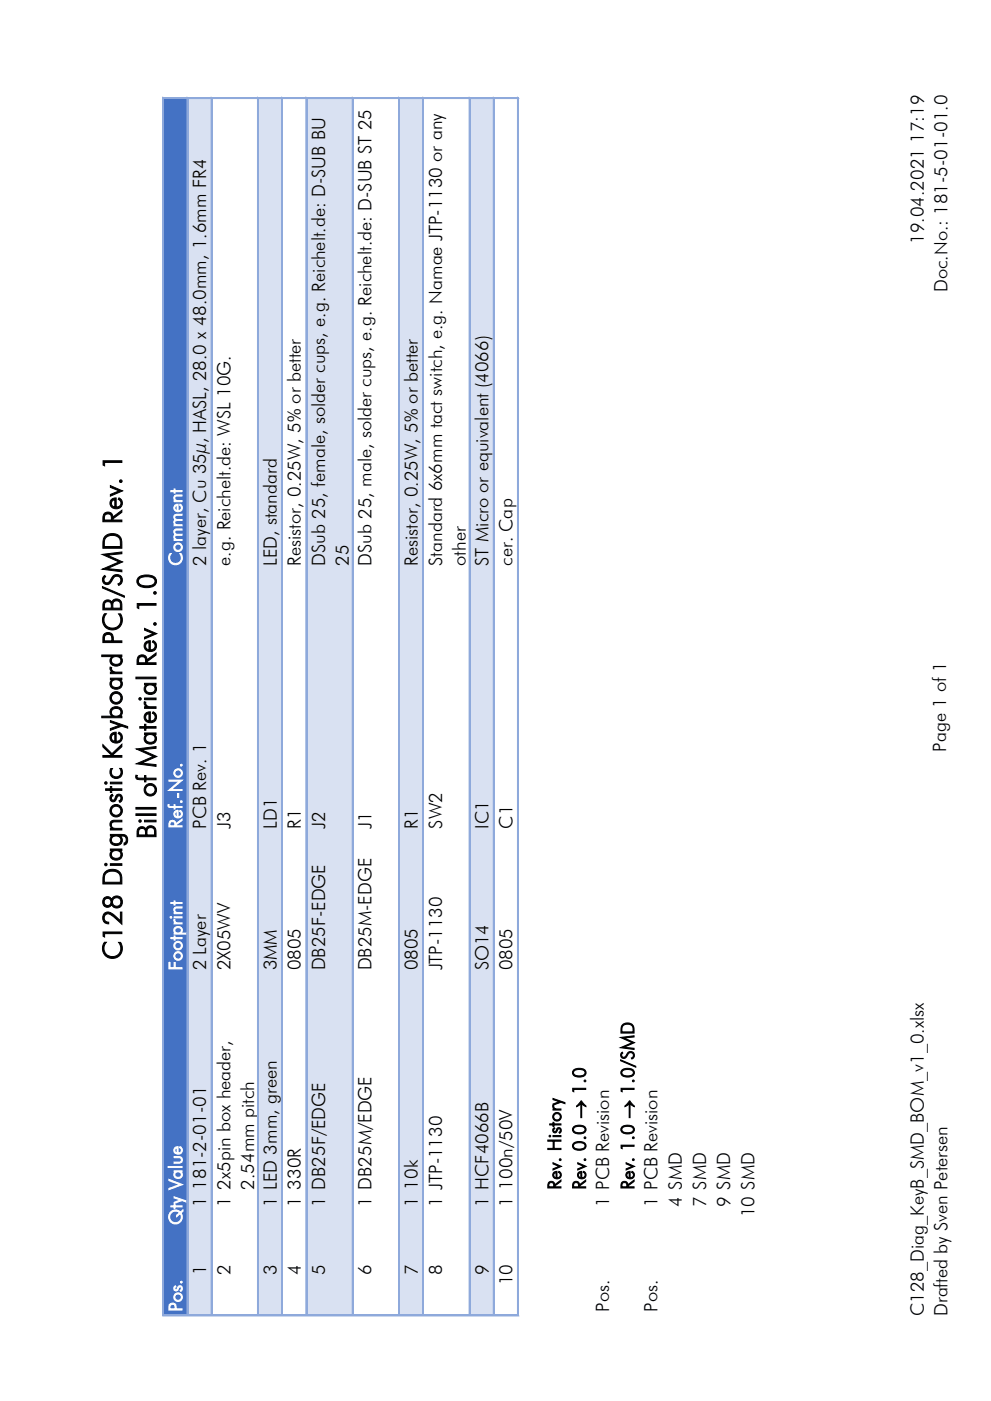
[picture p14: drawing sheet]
<svg xmlns="http://www.w3.org/2000/svg" width="210mm" height="297mm" viewBox="0 0 210 297" stroke-linecap="round" stroke-linejoin="round" font-family="sans-serif">
<defs><g id="words">
<g font-size="5.6">
<text x="33.1" y="177.8" transform="rotate(-90 33.1 177.8)">Bill of Material Rev. 1.0</text>
<text x="25.8" y="203.4" transform="rotate(-90 25.8 203.4)">C128 Diagnostic Keyboard PCB/SMD Rev. 1</text>
</g>
<g font-size="3.9">
<text x="195.7" y="51.6" transform="rotate(-90 195.7 51.6)">19.04.2021 17:19</text>
<text x="200.8" y="61.9" transform="rotate(-90 200.8 61.9)">Doc.No.: 181-5-01-01.0</text>
<text x="43.7" y="119.9" transform="rotate(-90 43.7 119.9)">2 layer, Cu 35µ, HASL, 28.0 x 48.0mm, 1.6mm FR4</text>
<text x="48.8" y="119.9" transform="rotate(-90 48.8 119.9)">e.g. Reichelt.de: WSL 10G.</text>
<text x="58.6" y="119.9" transform="rotate(-90 58.6 119.9)">LED, standard</text>
<text x="63.8" y="119.9" transform="rotate(-90 63.8 119.9)">Resistor, 0.25W, 5% or better</text>
<text x="68.9" y="119.9" transform="rotate(-90 68.9 119.9)">DSub 25, female, solder cups, e.g. Reichelt.de: D-SUB BU</text>
<text x="73.9" y="119.9" transform="rotate(-90 73.9 119.9)">25</text>
<text x="78.7" y="119.9" transform="rotate(-90 78.7 119.9)">DSub 25, male, solder cups, e.g. Reichelt.de: D-SUB ST 25</text>
<text x="88.5" y="119.9" transform="rotate(-90 88.5 119.9)">Resistor, 0.25W, 5% or better</text>
<text x="93.7" y="119.9" transform="rotate(-90 93.7 119.9)">Standard 6x6mm tact switch, e.g. Namae JTP-1130 or any</text>
<text x="98.7" y="119.9" transform="rotate(-90 98.7 119.9)">other</text>
<text x="103.5" y="119.9" transform="rotate(-90 103.5 119.9)">ST Micro or equivalent (4066)</text>
<text x="108.6" y="119.9" transform="rotate(-90 108.6 119.9)">cer. Cap</text>
<text x="200.4" y="159.3" transform="rotate(-90 200.4 159.3)">Page 1 of 1</text>
<text x="43.7" y="175.6" transform="rotate(-90 43.7 175.6)">PCB Rev. 1</text>
<text x="48.8" y="175.6" transform="rotate(-90 48.8 175.6)">J3</text>
<text x="58.6" y="175.6" transform="rotate(-90 58.6 175.6)">LD1</text>
<text x="63.8" y="175.6" transform="rotate(-90 63.8 175.6)">R1</text>
<text x="68.9" y="175.6" transform="rotate(-90 68.9 175.6)">J2</text>
<text x="78.7" y="175.6" transform="rotate(-90 78.7 175.6)">J1</text>
<text x="88.5" y="175.6" transform="rotate(-90 88.5 175.6)">R1</text>
<text x="93.7" y="175.6" transform="rotate(-90 93.7 175.6)">SW2</text>
<text x="103.5" y="175.6" transform="rotate(-90 103.5 175.6)">IC1</text>
<text x="108.6" y="175.6" transform="rotate(-90 108.6 175.6)">C1</text>
<text x="43.7" y="205.7" transform="rotate(-90 43.7 205.7)">2 Layer</text>
<text x="48.8" y="205.7" transform="rotate(-90 48.8 205.7)">2X05WV</text>
<text x="58.6" y="205.7" transform="rotate(-90 58.6 205.7)">3MM</text>
<text x="63.8" y="205.7" transform="rotate(-90 63.8 205.7)">0805</text>
<text x="68.9" y="205.7" transform="rotate(-90 68.9 205.7)">DB25F-EDGE</text>
<text x="78.7" y="205.7" transform="rotate(-90 78.7 205.7)">DB25M-EDGE</text>
<text x="88.5" y="205.7" transform="rotate(-90 88.5 205.7)">0805</text>
<text x="93.7" y="205.7" transform="rotate(-90 93.7 205.7)">JTP-1130</text>
<text x="103.5" y="205.7" transform="rotate(-90 103.5 205.7)">SO14</text>
<text x="108.6" y="205.7" transform="rotate(-90 108.6 205.7)">0805</text>
<text x="43.7" y="255.8" transform="rotate(-90 43.7 255.8)">1</text>
<text x="43.7" y="252.1" transform="rotate(-90 43.7 252.1)">181-2-01-01</text>
<text x="48.8" y="255.8" transform="rotate(-90 48.8 255.8)">1</text>
<text x="48.8" y="252.1" transform="rotate(-90 48.8 252.1)">2x5pin box header,</text>
<text x="53.9" y="252.1" transform="rotate(-90 53.9 252.1)">2.54mm pitch</text>
<text x="58.6" y="255.8" transform="rotate(-90 58.6 255.8)">1 LED 3mm, green</text>
<text x="63.8" y="255.8" transform="rotate(-90 63.8 255.8)">1</text>
<text x="63.8" y="252.1" transform="rotate(-90 63.8 252.1)">330R</text>
<text x="68.9" y="255.8" transform="rotate(-90 68.9 255.8)">1 DB25F/EDGE</text>
<text x="78.7" y="255.8" transform="rotate(-90 78.7 255.8)">1 DB25M/EDGE</text>
<text x="88.5" y="255.8" transform="rotate(-90 88.5 255.8)">1</text>
<text x="88.5" y="252.1" transform="rotate(-90 88.5 252.1)">10k</text>
<text x="93.7" y="255.8" transform="rotate(-90 93.7 255.8)">1 JTP-1130</text>
<text x="103.5" y="255.8" transform="rotate(-90 103.5 255.8)">1 HCF4066B</text>
<text x="108.6" y="255.8" transform="rotate(-90 108.6 255.8)">1 100n/50V</text>
<text x="118.9" y="252.1" transform="rotate(-90 118.9 252.1)">Rev. History</text>
<text x="124.1" y="252.1" transform="rotate(-90 124.1 252.1)">Rev. 0.0 → 1.0</text>
<text x="129.1" y="255.8" transform="rotate(-90 129.1 255.8)">1 PCB Revision</text>
<text x="134.3" y="252.1" transform="rotate(-90 134.3 252.1)">Rev. 1.0 → 1.0/SMD</text>
<text x="139.3" y="255.8" transform="rotate(-90 139.3 255.8)">1 PCB Revision</text>
<text x="144.5" y="255.8" transform="rotate(-90 144.5 255.8)">4 SMD</text>
<text x="149.6" y="255.8" transform="rotate(-90 149.6 255.8)">7 SMD</text>
<text x="154.7" y="255.8" transform="rotate(-90 154.7 255.8)">9 SMD</text>
<text x="159.8" y="258" transform="rotate(-90 159.8 258)">10 SMD</text>
<text x="43.7" y="270.1" transform="rotate(-90 43.7 270.1)">1</text>
<text x="48.8" y="270.1" transform="rotate(-90 48.8 270.1)">2</text>
<text x="58.6" y="270.1" transform="rotate(-90 58.6 270.1)">3</text>
<text x="63.8" y="270.1" transform="rotate(-90 63.8 270.1)">4</text>
<text x="68.9" y="270.1" transform="rotate(-90 68.9 270.1)">5</text>
<text x="78.7" y="270.1" transform="rotate(-90 78.7 270.1)">6</text>
<text x="88.5" y="270.1" transform="rotate(-90 88.5 270.1)">7</text>
<text x="93.7" y="270.1" transform="rotate(-90 93.7 270.1)">8</text>
<text x="103.5" y="270.1" transform="rotate(-90 103.5 270.1)">9</text>
<text x="108.6" y="272.4" transform="rotate(-90 108.6 272.4)">10</text>
<text x="129.1" y="278" transform="rotate(-90 129.1 278)">Pos.</text>
<text x="139.3" y="278" transform="rotate(-90 139.3 278)">Pos.</text>
<text x="195.7" y="278.9" transform="rotate(-90 195.7 278.9)">C128_Diag_KeyB_SMD_BOM_v1_0.xlsx</text>
<text x="200.8" y="278.9" transform="rotate(-90 200.8 278.9)">Drafted by Sven Petersen</text>
</g>
<g font-size="3.9" fill="#fff">
<text x="38.6" y="119.9" transform="rotate(-90 38.6 119.9)">Comment</text>
<text x="38.6" y="175.6" transform="rotate(-90 38.6 175.6)">Ref.-No.</text>
<text x="38.6" y="205.7" transform="rotate(-90 38.6 205.7)">Footprint</text>
<text x="38.6" y="259.6" transform="rotate(-90 38.6 259.6)">Qty Value</text>
<text x="38.6" y="278" transform="rotate(-90 38.6 278)">Pos.</text>
</g>
</g></defs>
<path d="M34.6 20.7h5.2v257.9h-5.2z" fill-rule="evenodd" fill="#4472c4"/>
<g fill="#d9e1f2">
<path d="M39.8 20.7h5.1v257.9h-5.1z" fill-rule="evenodd"/>
<path d="M54.7 20.7h5.2v257.9h-5.2z" fill-rule="evenodd"/>
<path d="M64.9 20.7h9.9v257.9h-9.9z" fill-rule="evenodd"/>
<path d="M84.6 20.7h5.2v257.9h-5.2z" fill-rule="evenodd"/>
<path d="M99.5 20.7h5.2v257.9h-5.2z" fill-rule="evenodd"/>
</g>
<g fill="none" stroke="#8ea9db" stroke-width=".21">
<path d="M34.5 20.6v258M34.8 20.9h75.1M39.6 20.6v258M44.7 20.6v258M54.6 20.6v258M59.7 20.6v258M64.8 20.6v258M74.6 20.6v258M84.5 20.6v258M89.6 20.6v258M99.4 20.6v258M104.5 20.6v258"/>
<path d="M109.6 20.6v258M34.5 278.9h75.4"/>
</g>
<g fill="none" stroke="#8ea9db" stroke-width=".34">
<path d="M34.8 20.7h75.2M39.8 20.6v258M44.9 20.6v258M54.7 20.6v258M59.8 20.6v258M64.9 20.6v258M74.8 20.6v258M84.6 20.6v258M89.7 20.6v258M99.5 20.6v258M104.7 20.6v258M109.8 20.6v258"/>
<path d="M34.5 278.8h75.5"/>
</g>
<path d="M34.6 20.6v258" fill="none" stroke="#8ea9db" stroke-width=".35"/>
<use href="#words"/>
</svg>
